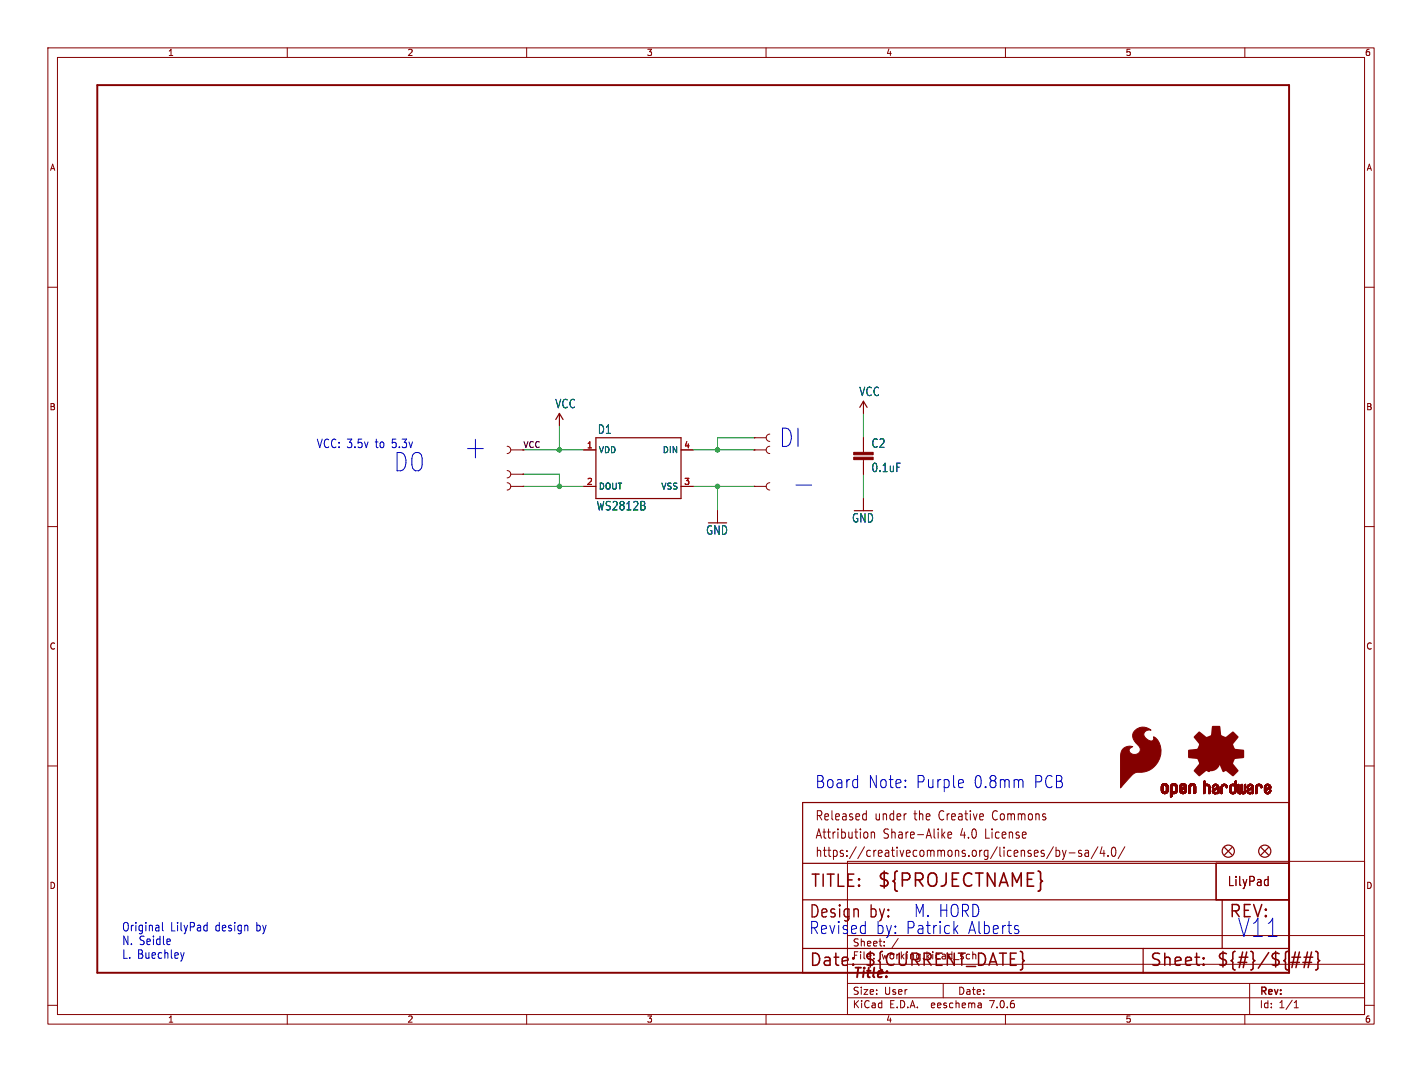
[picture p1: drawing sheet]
<svg xmlns="http://www.w3.org/2000/svg" width="297mm" height="224mm" viewBox="0 0 297 224" stroke-linecap="round" stroke-linejoin="round" font-family="sans-serif">
<defs><g id="words">
<text font-size="7.1" fill="#0000c2" x="96.5" y="96.3">+</text>
<g font-size="5.3" fill="#0000c2">
<text x="162.6" y="93.7">DI</text>
<text x="82.5" y="98.8">DO</text>
<text x="258.3" y="196.1">V11</text>
</g>
<text font-size="3.8" fill="#840000" x="183.1" y="185.7">${PROJECTNAME}</text>
<g font-size="3.5" fill="#0000c2">
<text x="170.2" y="164.9">Board</text>
<text x="181.2" y="164.9">Note:</text>
<text x="191.2" y="164.9">Purple</text>
<text x="203.3" y="164.9">0.8mm</text>
<text x="215.8" y="164.9">PCB</text>
<text x="190.8" y="191.8">M. HORD</text>
<text x="168.9" y="195.3">Revised</text>
<text x="181.6" y="192.1">by:</text>
<text x="182.8" y="195.3">by: Patrick</text>
<text x="202.1" y="195.3">Alberts</text>
<text x="256.5" y="192.1">REV:</text>
</g>
<g font-size="3.5" fill="#840000">
<text x="169.2" y="185.7">TITLE:</text>
<text x="168.9" y="192.1">Design</text>
<text x="168.9" y="202.2">Date:</text>
<text x="180.3" y="202.2">${CURRENT_DATE}</text>
<text x="240" y="202.2">Sheet:</text>
<text x="254" y="202.2">${#}/${##}</text>
</g>
<text font-size="2.8" fill="#840000" x="178" y="204.8">Title:</text>
<g font-size="2.7" fill="#840000">
<text x="170.2" y="171.7">Released</text>
<text x="182.7" y="171.7">under</text>
<text x="191.1" y="171.7">the</text>
<text x="196.5" y="171.7">Creative</text>
<text x="208" y="171.7">Commons</text>
<text x="170.2" y="175.5">Attribution</text>
<text x="170.2" y="179.3">https://creativecommons.org/licenses/by-sa/4.0/</text>
<text x="184.5" y="175.5">Share-Alike</text>
<text x="200.8" y="175.5">4.0</text>
<text x="206.2" y="175.5">License</text>
<text x="256.3" y="185.4">LilyPad</text>
</g>
<g font-size="2.5" fill="#006464">
<text x="179.4" y="82.9">VCC</text>
<text x="115.9" y="85.5">VCC</text>
<text x="124.8" y="90.8">D1</text>
<text x="181.9" y="93.7">C2</text>
<text x="181.9" y="98.8">0.1uF</text>
<text x="124.5" y="106.8">WS2812B</text>
<text x="147.4" y="111.9">GND</text>
<text x="177.9" y="109.4">GND</text>
</g>
<g font-size="2.5" fill="#0000c2">
<text x="66" y="93.7">VCC: 3.5v</text>
<text x="78.4" y="93.7">to</text>
<text x="82" y="93.7">5.3v</text>
<text x="25.4" y="194.7">Original</text>
<text x="25.4" y="197.5">N. Seidle</text>
<text x="35.6" y="194.7">LilyPad</text>
<text x="45" y="194.7">design</text>
<text x="53.6" y="194.7">by</text>
<text x="25.4" y="200.4">L. Buechley</text>
</g>
<g font-size="2.1" fill="#840000">
<text x="178" y="197.9">Sheet:</text>
<text x="178" y="200.6">File:</text>
<text x="184.1" y="200.6">working.kicad_sch</text>
<text x="178" y="208">Size:</text>
<text x="184.7" y="208">User</text>
<text x="200" y="208">Date:</text>
<text x="263" y="208.2">Rev:</text>
<text x="178" y="210.8">KiCad</text>
<text x="185.7" y="210.8">E.D.A.</text>
<text x="194.6" y="210.8">eeschema</text>
<text x="207" y="210.8">7.0.6</text>
<text x="263" y="210.8">Id:</text>
<text x="267.1" y="210.8">1/1</text>
</g>
<g font-size="1.8" fill="#840000">
<text x="35" y="11.9">1</text>
<text x="85" y="11.9">2</text>
<text x="135" y="11.9">3</text>
<text x="185" y="11.9">4</text>
<text x="235" y="11.9">5</text>
<text x="285" y="11.9">6</text>
<text x="10.3" y="35.9">A</text>
<text x="285.3" y="35.9">A</text>
<text x="10.3" y="85.9">B</text>
<text x="285.3" y="85.9">B</text>
<text x="10.3" y="135.9">C</text>
<text x="285.3" y="135.9">C</text>
<text x="10.3" y="185.9">D</text>
<text x="285.3" y="185.9">D</text>
<text x="35" y="213.8">1</text>
<text x="85" y="213.8">2</text>
<text x="135" y="213.8">3</text>
<text x="185" y="213.8">4</text>
<text x="235" y="213.8">5</text>
<text x="285" y="213.8">6</text>
</g>
<g font-size="1.8" fill="#a90000">
<text x="122.5" y="93.7">1</text>
<text x="142.8" y="93.7">4</text>
<text x="122.5" y="101.3">2</text>
<text x="142.8" y="101.3">3</text>
</g>
<g font-size="1.8" fill="#006464">
<text x="125" y="94.8">VDD</text>
<text x="138.3" y="94.8">DIN</text>
<text x="125" y="102.5">DOUT</text>
<text x="138" y="102.5">VSS</text>
</g>
<text font-size="1.7" fill="#840000" x="109.2" y="93.6">VCC</text>
</g></defs>
<g fill="none" stroke="#840000" stroke-width=".21">
<path d="M10 10h277v203.9h-277zM12 12h273v199.9h-273zM60 10v2M110 10v2M160 10v2M210 10v2M260 10v2M10 60h2M285 60h2M105.9 93.2a.76 .76 0 0 1 .8 .8 .76 .76 0 0 1-.8 .7M105.9 98.3a.76 .76 0 0 1 .8 .8 .76 .76 0 0 1-.8 .7M106.7 94h2.5"/>
<path d="M106.7 99.1h2.5M109.2 99.1h.1M116.8 86.4v2.5M121.9 94h2.6M142.2 94h2.6M157.5 94h.1M157.5 91.4h.1M157.5 94h2.5M157.5 91.4h2.5M160.8 93.2a.76 .76 0 0 0-.8 .8 .76 .76 0 0 0 .8 .7M160.8 90.7a.76 .76 0 0 0-.8 .7 .76 .76 0 0 0 .8 .8M180.3 83.8v2.6"/>
<path d="M180.3 91.4v3.1M180.3 96v3.1M10 110h2M105.9 100.8a.76 .76 0 0 1 .8 .8 .76 .76 0 0 1-.8 .8M106.7 101.6h2.5M109.2 101.6h.1M121.9 101.6h2.6M142.2 101.6h2.6M149.9 106.7v2.5M157.5 101.6h.1M157.5 101.6h2.5M160.8 100.8a.76 .76 0 0 0-.8 .8 .76 .76 0 0 0 .8 .8"/>
<path d="M180.3 104.1v2.6M285 110h2M10 160h2M285 160h2M177 179.9h108v32h-108zM180.5 170l.4 .1M180.9 169.3v2M180.9 171.2l-.4 .1M181.2 174v.9M182 173.8v1.3M182 174l.2-.2 .4 .1 .1 1.2M196.9 174.4l.5 .7"/>
<path d="M197.4 173.8l-.7 .7M198 174.4l.8-.1-.1-.4-.5-.1-.2 .3 .1 .9h.6M220 176.9l-1.4 2.5M220.6 177v1.9M220.6 177.7l.4-.1 .3 .4-.1 .8h-.6M221.9 177.6l.4 1.3M222.3 178.9l-.2 .5-.2 .1M222.7 177.6l-.4 1.3M223.3 178.2h1.2M225.9 177.7l-.4-.1-.2 .3v.3l.6 .1v.5h-.6M226.7 177.7h.6l.1 1.2M227.4 178.1l-.6 .1a.4 .4 0 0 0-.2 .3 .4 .4 0 0 0 .2 .4l.6-.1"/>
<path d="M229.3 176.9l-1.4 2.5M230.2 176.9l-.4 1.4h1M230.6 177.6v1.3M231.4 178.7v.2M232.4 177.1l.3-.1a1.34 1.34 0 0 1 0 1.9h-.2a1.44 1.44 0 0 1-.1-1.8zM234.9 176.9l-1.4 2.5M177 195.4h108M184.7 197.5v.1M187.6 196l-1.3 2M264.4 183.7l.5 .1M264.9 183.1v1.9M264.9 184.9l-.5 .1"/>
<path d="M10 210h2M60 211.9v2M110 211.9v2M160 211.9v2M177 208.4h108M177 205.4h108M177 201.4h108M197 205.4v3M204.9 209.6l.1 .9M205 210.4l-.2 .1M205 209.9h-.2M210 211.9v2"/>
<path d="M260 211.9v2M261 205.4v6.5M270.3 210.5h.9M270.3 209.4l.4-.4v1.5M285 210h2"/>
</g>
<g fill="none" stroke="#840000" stroke-width=".25">
<path d="M116.1 87.6l.7-1.2 .8 1.2M124.5 91.4h17.7v12.7h-17.7zM179.6 85.1l.7-1.3 .8 1.3M167.6 167.6h101.6v35.6h-101.6zM255.8 177l1.5 1.6M257.3 177l-1.5 1.6M263.4 177l1.5 1.6M264.9 177l-1.5 1.6M167.6 188h101.6M167.6 180.3h101.6M167.6 198.1h101.6M238.8 198.1v5.1"/>
<path d="M254 180.3v7.7M255.3 188v10.1"/>
<circle cx="256.5" cy="177.8" r="1.27"/>
<circle cx="264.2" cy="177.8" r="1.27"/>
</g>
<g fill="#840000" stroke="#840000" stroke-width=".21">
<path d="M242.5 165.1h.4z"/>
<path d="M242.5 165l.4 .1z"/>
<path d="M242.5 165h.4z"/>
<path d="M242.5 164.9l.4 .1z"/>
<path d="M242.5 164.9h.4z"/>
<path d="M242.5 164.8l.4 .1z"/>
<path d="M242.5 164.8h.4z"/>
<path d="M242.5 164.7l.4 .1z"/>
<path d="M242.5 164.7h.4z"/>
<path d="M242.5 164.6l.4 .1z"/>
<path d="M242.5 164.6h.4z"/>
<path d="M242.5 164.5l.4 .1z"/>
<path d="M242.5 164.5h.4z"/>
<path d="M242.5 164.4l.4 .1z"/>
<path d="M242.5 164.4h.4z"/>
<path d="M242.5 164.3l.4 .1z"/>
<path d="M242.6 165.2h.4z"/>
<path d="M242.6 165.1l.3 .1z"/>
<path d="M242.6 165.1h.3z"/>
<path d="M242.6 164.3h.3z"/>
<path d="M242.6 164.3h.4z"/>
<path d="M242.6 165.3h.4z"/>
<path d="M242.6 165.2l.4 .1z"/>
<path d="M242.6 164.2l.4 .1z"/>
<path d="M242.6 164.2h.4z"/>
<path d="M242.6 165.3h.5z"/>
<path d="M242.6 164.1l.4 .1z"/>
<path d="M242.6 164.1h.5z"/>
<path d="M242.6 165.4h.5z"/>
<path d="M242.6 165.3l.5 .1z"/>
<path d="M242.6 165.4h.6z"/>
<path d="M242.6 164.1h.6z"/>
<path d="M242.6 165.4h1.3z"/>
<path d="M242.6 164l1.3 .1z"/>
<path d="M242.6 164h1.3z"/>
<path d="M242.7 165.5h1.2z"/>
<path d="M242.7 165.4l1.2 .1z"/>
<path d="M242.7 164h1.2z"/>
<path d="M242.7 163.9l1.1 .1z"/>
<path d="M242.7 165.5h1.1z"/>
<path d="M242.7 163.9h1.1z"/>
<path d="M242.7 165.5l1.1 .1z"/>
<path d="M242.7 165.6h1.1z"/>
<path d="M242.8 165.6h1z"/>
<path d="M242.8 163.9h1z"/>
<path d="M242.8 163.8l1 .1z"/>
<path d="M242.8 163.8h1z"/>
<path d="M242.8 165.6h.9z"/>
<path d="M242.8 163.8h.9z"/>
<path d="M242.8 165.6l.9 .1z"/>
<path d="M242.8 165.7h.9z"/>
<path d="M242.9 163.8h.8z"/>
<path d="M242.9 165.7h.8z"/>
<path d="M242.9 165.7h.7z"/>
<path d="M242.9 163.7l.7 .1z"/>
<path d="M242.9 163.7h.7z"/>
<path d="M243 165.7h.6z"/>
<path d="M243 163.7h.6z"/>
<path d="M243 165.7l.5 .1z"/>
<path d="M243 163.7h.5z"/>
<path d="M243.1 165.8h.4z"/>
<path d="M243.1 163.7h.4z"/>
<path d="M243.1 165.8h.3z"/>
<path d="M243.1 163.7h.3z"/>
<path d="M243.2 165.8h.2z"/>
<path d="M243.2 163.7h.2z"/>
<path d="M243.3 164.1h.6z"/>
<path d="M243.4 165.4h.5z"/>
<path d="M243.4 164.1h.5z"/>
<path d="M243.4 165.3l.5 .1z"/>
<path d="M243.5 165.3h.5z"/>
<path d="M243.5 164.1h.4z"/>
<path d="M243.5 164.1h.5z"/>
<path d="M243.5 164.1l.5 .1z"/>
<path d="M243.5 164.2h.5z"/>
<path d="M243.6 165.2l.4 .1z"/>
<path d="M243.6 164.2h.4z"/>
<path d="M243.6 165.2h.4z"/>
<path d="M243.6 164.3h.4z"/>
<path d="M243.6 164.2l.4 .1z"/>
<path d="M243.6 165.1l.4 .1z"/>
<path d="M243.6 165.1h.4z"/>
<path d="M243.6 165l.4 .1z"/>
<path d="M243.6 165h.4z"/>
<path d="M243.6 164.9l.4 .1z"/>
<path d="M243.6 164.9h.4z"/>
<path d="M243.6 164.8l.4 .1z"/>
<path d="M243.6 164.8h.4z"/>
<path d="M243.6 164.7l.4 .1z"/>
<path d="M243.6 164.7h.4z"/>
<path d="M243.6 164.6l.4 .1z"/>
<path d="M243.6 164.6h.4z"/>
<path d="M243.6 164.5l.4 .1z"/>
<path d="M243.6 164.5h.4z"/>
<path d="M243.6 164.4l.4 .1z"/>
<path d="M243.6 164.4h.4z"/>
<path d="M243.6 164.3l.4 .1z"/>
<path d="M244.5 166.4h.2z"/>
<path d="M244.5 166.4h.3z"/>
<path d="M244.5 166.3l.3 .1z"/>
<path d="M244.5 166.3h.3z"/>
<path d="M244.5 166.2l.3 .1z"/>
<path d="M244.5 166.2h.3z"/>
<path d="M244.5 166.1l.3 .1z"/>
<path d="M244.5 166.1h.3z"/>
<path d="M244.5 166l.3 .1z"/>
<path d="M244.5 166h.3z"/>
<path d="M244.5 165.9l.3 .1z"/>
<path d="M244.5 165.9h.3z"/>
<path d="M244.5 165.8l.3 .1z"/>
<path d="M244.5 165.8h.3z"/>
<path d="M244.5 165.8h.4z"/>
<path d="M244.5 165.7l.4 .1z"/>
<path d="M244.5 165.7h1z"/>
<path d="M244.5 165.7h1.1z"/>
<path d="M244.5 165.6l1.1 .1z"/>
<path d="M244.5 165.6h1.2z"/>
<path d="M244.5 165.5l1.3 .1z"/>
<path d="M244.5 165.5h1.3z"/>
<path d="M244.5 165.4l1.3 .1z"/>
<path d="M244.5 165.4h1.3z"/>
<path d="M244.5 165.4h.6z"/>
<path d="M244.5 165.4h.5z"/>
<path d="M244.5 165.3l.5 .1z"/>
<path d="M244.5 165.3h.5z"/>
<path d="M244.5 165.3h.4z"/>
<path d="M244.5 165.2l.4 .1z"/>
<path d="M244.5 165.2h.4z"/>
<path d="M244.5 165.2h.3z"/>
<path d="M244.5 165.1l.3 .1z"/>
<path d="M244.5 165.1h.3z"/>
<path d="M244.5 165l.3 .1z"/>
<path d="M244.5 165h.3z"/>
<path d="M244.5 164.9l.3 .1z"/>
<path d="M244.5 164.9h.3z"/>
<path d="M244.5 164.8l.3 .1z"/>
<path d="M244.5 164.8h.3z"/>
<path d="M244.5 164.7l.3 .1z"/>
<path d="M244.5 164.7h.3z"/>
<path d="M244.5 164.6l.3 .1z"/>
<path d="M244.5 164.6h.3z"/>
<path d="M244.5 164.5l.3 .1z"/>
<path d="M244.5 164.5h.3z"/>
<path d="M244.5 164.4l.3 .1z"/>
<path d="M244.5 164.4h.3z"/>
<path d="M244.5 164.3l.3 .1z"/>
<path d="M244.5 164.3h.3z"/>
<path d="M244.5 164.3h.4z"/>
<path d="M244.5 164.2l.4 .1z"/>
<path d="M244.5 166.5h.1z"/>
<path d="M244.5 166.4l.1 .1z"/>
<path d="M244.5 164.2h.4z"/>
<path d="M244.5 164.1l.5 .1z"/>
<path d="M244.5 164.1h.5z"/>
<path d="M244.5 164.1h.6z"/>
<path d="M244.5 164l1.3 .1z"/>
<path d="M244.5 164h1.3z"/>
<path d="M244.6 164h1.2z"/>
<path d="M244.6 163.9l1.2 .1z"/>
<path d="M244.6 163.9h1.2z"/>
<path d="M244.6 163.9h1.1z"/>
<path d="M244.7 163.9h1z"/>
<path d="M244.7 163.8l1 .1z"/>
<path d="M244.7 163.8h1z"/>
<path d="M244.7 163.8h.9z"/>
<path d="M244.8 163.8h.8z"/>
<path d="M244.8 163.7l.7 .1z"/>
<path d="M244.8 163.7h.7z"/>
<path d="M244.9 163.7h.6z"/>
<path d="M244.9 165.7l.5 .1z"/>
<path d="M244.9 163.7h.5z"/>
<path d="M245 165.8h.4z"/>
<path d="M245 163.7h.4z"/>
<path d="M245 163.7h.3z"/>
<path d="M245.1 165.8h.2z"/>
<path d="M245.1 163.7h.2z"/>
<path d="M245.2 164.1h.6z"/>
<path d="M245.3 165.4h.5z"/>
<path d="M245.3 165.4h.6z"/>
<path d="M245.3 164.1h.6z"/>
<path d="M245.4 165.3l.5 .1z"/>
<path d="M245.4 164.1h.5z"/>
<path d="M245.4 165.3h.5z"/>
<path d="M245.4 164.1l.5 .1z"/>
<path d="M245.4 164.2h.5z"/>
<path d="M245.5 165.3h.4z"/>
<path d="M245.5 165.2l.4 .1z"/>
<path d="M245.5 164.2h.4z"/>
<path d="M245.5 165.2h.4z"/>
<path d="M245.5 164.3h.4z"/>
<path d="M245.5 164.2l.4 .1z"/>
<path d="M245.5 165.1l.4 .1z"/>
<path d="M245.5 165.1h.4z"/>
<path d="M245.5 164.4h.4z"/>
<path d="M245.5 164.3l.4 .1z"/>
<path d="M245.5 165l.4 .1z"/>
<path d="M245.5 165h.4z"/>
<path d="M245.5 164.9l.4 .1z"/>
<path d="M245.5 164.9h.4z"/>
<path d="M245.5 164.8l.4 .1z"/>
<path d="M245.5 164.8h.4z"/>
<path d="M245.5 164.7l.4 .1z"/>
<path d="M245.5 164.7h.4z"/>
<path d="M245.5 164.6l.4 .1z"/>
<path d="M245.5 164.6h.4z"/>
<path d="M245.5 164.5l.4 .1z"/>
<path d="M245.5 164.5h.4z"/>
<path d="M245.5 164.4l.4 .1z"/>
<path d="M246.4 165.2h.4z"/>
<path d="M246.4 165.1l.4 .1z"/>
<path d="M246.4 165.1h.4z"/>
<path d="M246.4 165l.4 .1z"/>
<path d="M246.4 165h.5z"/>
<path d="M246.4 165h.6z"/>
<path d="M246.4 164.9l.7 .1z"/>
<path d="M246.4 164.9h.7z"/>
<path d="M246.4 164.9h.8z"/>
<path d="M246.4 164.9h.9z"/>
<path d="M246.4 164.8l.9 .1z"/>
<path d="M246.4 164.8h.9z"/>
<path d="M246.4 164.8h1z"/>
<path d="M246.4 164.8h1.1z"/>
<path d="M246.4 164.7l1.1 .1z"/>
<path d="M246.4 164.7h1.1z"/>
<path d="M246.4 164.7h1.2z"/>
<path d="M246.4 164.7h1.3z"/>
<path d="M246.4 164.6l1.3 .1z"/>
<path d="M246.4 164.6h1.3z"/>
<path d="M246.4 164.6h1.4z"/>
<path d="M246.4 164.6h.4z"/>
<path d="M246.4 164.6h.3z"/>
<path d="M246.4 164.5l.3 .1z"/>
<path d="M246.4 164.5h.3z"/>
<path d="M246.4 164.4l.3 .1z"/>
<path d="M246.4 164.4h.3z"/>
<path d="M246.4 164.4h.4z"/>
<path d="M246.4 164.3l.4 .1z"/>
<path d="M246.4 164.3h.4z"/>
<path d="M246.4 164.2l.4 .1z"/>
<path d="M246.4 165.3h.5z"/>
<path d="M246.4 165.3h.4z"/>
<path d="M246.4 165.2l.4 .1z"/>
<path d="M246.4 164.2h.4z"/>
<path d="M246.4 164.2h.5z"/>
<path d="M246.4 164.1l.5 .1z"/>
<path d="M246.4 164.1h.5z"/>
<path d="M246.4 165.3l.5 .1z"/>
<path d="M246.4 165.4h.6z"/>
<path d="M246.4 164.1h.6z"/>
<path d="M246.4 165.4h1.3z"/>
<path d="M246.5 165.4h1.2z"/>
<path d="M246.5 164l1.2 .1z"/>
<path d="M246.5 164h1.2z"/>
<path d="M246.5 165.5h1.2z"/>
<path d="M246.5 165.4l1.2 .1z"/>
<path d="M246.5 165.5h1.1z"/>
<path d="M246.5 163.9l1.2 .1z"/>
<path d="M246.5 165.5l1.1 .1z"/>
<path d="M246.5 163.9h1.2z"/>
<path d="M246.6 165.6h1z"/>
<path d="M246.6 163.9h1z"/>
<path d="M246.6 163.8l1 .1z"/>
<path d="M246.6 163.8h1z"/>
<path d="M246.6 165.6l.9 .1z"/>
<path d="M246.7 163.8h.9z"/>
<path d="M246.7 165.7h.8z"/>
<path d="M246.7 163.8h.8z"/>
<path d="M246.7 163.7l.8 .1z"/>
<path d="M246.7 163.7h.7z"/>
<path d="M246.8 165.7h.6z"/>
<path d="M246.8 163.7h.6z"/>
<path d="M246.8 165.7l.6 .1z"/>
<path d="M246.8 164.6h1z"/>
<path d="M246.9 164.6h.9z"/>
<path d="M246.9 163.7h.4z"/>
<path d="M246.9 165.8h.4z"/>
<path d="M246.9 165.8h.3z"/>
<path d="M247 165.8h.2z"/>
<path d="M247 164.6h.8z"/>
<path d="M247 163.7h.2z"/>
<path d="M247 164.5l.8 .1z"/>
<path d="M247 164.5h.8z"/>
<path d="M247.1 164.5h.7z"/>
<path d="M247.2 164.5h.6z"/>
<path d="M247.2 164.1h.5z"/>
<path d="M247.2 165.4h.5z"/>
<path d="M247.2 164.1h.6z"/>
<path d="M247.2 164.4l.6 .1z"/>
<path d="M247.2 164.4h.6z"/>
<path d="M247.3 165.3l.5 .1z"/>
<path d="M247.3 164.4h.5z"/>
<path d="M247.3 164.1h.5z"/>
<path d="M247.3 165.3h.5z"/>
<path d="M247.3 164.1l.5 .1z"/>
<path d="M247.3 164.2h.5z"/>
<path d="M247.4 165.3h.4z"/>
<path d="M247.4 164.2h.4z"/>
<path d="M247.4 164.4h.4z"/>
<path d="M247.4 165.2l.4 .1z"/>
<path d="M247.4 165.2h.4z"/>
<path d="M247.4 164.3l.4 .1z"/>
<path d="M247.4 164.3h.4z"/>
<path d="M247.4 164.2l.4 .1z"/>
<path d="M247.4 165.1l.4 .1z"/>
<path d="M247.4 165.1h.4z"/>
<path d="M247.5 165.1h.3z"/>
<path d="M247.5 165l.3 .1z"/>
<path d="M247.5 165h.3z"/>
<path d="M247.6 164.9l.2 .1z"/>
<path d="M247.6 164.9h.2z"/>
<path d="M248.3 165.7h.2z"/>
<path d="M248.3 165.7h.3z"/>
<path d="M248.3 165.6l.3 .1z"/>
<path d="M248.3 165.6h.3z"/>
<path d="M248.3 165.6h.4z"/>
<path d="M248.3 165.5l.4 .1z"/>
<path d="M248.3 165.5h.4z"/>
<path d="M248.3 165.4l.4 .1z"/>
<path d="M248.3 165.4h.4z"/>
<path d="M248.3 165.3l.4 .1z"/>
<path d="M248.3 165.3h.4z"/>
<path d="M248.3 165.2l.4 .1z"/>
<path d="M248.3 165.2h.4z"/>
<path d="M248.3 165.1l.4 .1z"/>
<path d="M248.3 165.1h.4z"/>
<path d="M248.3 165l.4 .1z"/>
<path d="M248.3 165h.4z"/>
<path d="M248.3 164.9l.4 .1z"/>
<path d="M248.3 164.9h.4z"/>
<path d="M248.3 164.8l.4 .1z"/>
<path d="M248.3 164.8h.4z"/>
<path d="M248.3 164.7l.4 .1z"/>
<path d="M248.3 164.7h.4z"/>
<path d="M248.3 164.6l.4 .1z"/>
<path d="M248.3 164.6h.4z"/>
<path d="M248.3 164.5l.4 .1z"/>
<path d="M248.3 164.5h.4z"/>
<path d="M248.3 164.4l.4 .1z"/>
<path d="M248.3 164.4h.4z"/>
<path d="M248.3 164.3l.4 .1z"/>
<path d="M248.3 164.3h.4z"/>
<path d="M248.3 164.2l.4 .1z"/>
<path d="M248.3 165.7l.1 .1z"/>
<path d="M248.3 164.2h.4z"/>
<path d="M248.3 164.2h.5z"/>
<path d="M248.3 164.1l.5 .1z"/>
<path d="M248.3 164.1h.5z"/>
<path d="M248.3 164.1h.6z"/>
<path d="M248.4 164.1h.6z"/>
<path d="M248.4 164l1.3 .1z"/>
<path d="M248.4 164h1.3z"/>
<path d="M248.4 164h1.2z"/>
<path d="M248.4 163.9l1.2 .1z"/>
<path d="M248.4 163.9h1.2z"/>
<path d="M248.5 163.9h1.1z"/>
<path d="M248.5 163.9h1z"/>
<path d="M248.5 163.8l1 .1z"/>
<path d="M248.5 163.8h1z"/>
<path d="M248.6 163.8h.8z"/>
<path d="M248.6 163.7l.8 .1z"/>
<path d="M248.7 163.7h.6z"/>
<path d="M248.8 163.7h.4z"/>
<path d="M248.9 163.7h.3z"/>
<path d="M248.9 163.7h.2z"/>
<path d="M249.1 164.1h.6z"/>
<path d="M249.2 164.1h.5z"/>
<path d="M249.2 164.1l.5 .1z"/>
<path d="M249.3 164.2h.4z"/>
<path d="M249.3 164.2l.4 .1z"/>
<path d="M249.3 164.3h.4z"/>
<path d="M249.3 165.7h.3z"/>
<path d="M249.3 165.7h.4z"/>
<path d="M249.3 165.6l.4 .1z"/>
<path d="M249.3 165.6h.4z"/>
<path d="M249.3 165.6h.5z"/>
<path d="M249.3 165.5l.5 .1z"/>
<path d="M249.3 165.5h.5z"/>
<path d="M249.3 165.4l.5 .1z"/>
<path d="M249.3 165.4h.5z"/>
<path d="M249.3 165.3l.5 .1z"/>
<path d="M249.3 165.3h.5z"/>
<path d="M249.3 165.2l.5 .1z"/>
<path d="M249.3 165.2h.5z"/>
<path d="M249.3 165.1l.5 .1z"/>
<path d="M249.3 165.1h.5z"/>
<path d="M249.3 165l.5 .1z"/>
<path d="M249.3 165h.5z"/>
<path d="M249.3 164.9l.5 .1z"/>
<path d="M249.3 164.9h.5z"/>
<path d="M249.3 164.8l.5 .1z"/>
<path d="M249.3 164.8h.5z"/>
<path d="M249.3 164.7l.5 .1z"/>
<path d="M249.3 164.7h.5z"/>
<path d="M249.3 164.6l.5 .1z"/>
<path d="M249.3 164.6h.5z"/>
<path d="M249.3 164.5l.5 .1z"/>
<path d="M249.3 164.5h.5z"/>
<path d="M249.3 164.4l.5 .1z"/>
<path d="M249.3 164.4h.5z"/>
<path d="M249.3 164.3l.5 .1z"/>
<path d="M249.3 164.3h.5z"/>
<path d="M249.4 165.7h.2z"/>
<path d="M249.4 165.7l.1 .1z"/>
<path d="M251.4 165.8h.1z"/>
<path d="M251.4 165.7l.2 .1z"/>
<path d="M251.4 163.3h.3z"/>
<path d="M251.4 165.7h.2z"/>
<path d="M251.4 165.7h.3z"/>
<path d="M251.4 165.6l.3 .1z"/>
<path d="M251.4 165.6h.3z"/>
<path d="M251.4 165.5l.3 .1z"/>
<path d="M251.4 165.5h.3z"/>
<path d="M251.4 165.4l.3 .1z"/>
<path d="M251.4 165.4h.3z"/>
<path d="M251.4 165.3l.3 .1z"/>
<path d="M251.4 165.3h.3z"/>
<path d="M251.4 165.2l.3 .1z"/>
<path d="M251.4 165.2h.3z"/>
<path d="M251.4 165.1l.3 .1z"/>
<path d="M251.4 165.1h.3z"/>
<path d="M251.4 165l.3 .1z"/>
<path d="M251.4 165h.3z"/>
<path d="M251.4 164.9l.3 .1z"/>
<path d="M251.4 164.9h.3z"/>
<path d="M251.4 164.8l.3 .1z"/>
<path d="M251.4 164.8h.3z"/>
<path d="M251.4 164.7l.3 .1z"/>
<path d="M251.4 164.7h.3z"/>
<path d="M251.4 164.6l.3 .1z"/>
<path d="M251.4 164.6h.3z"/>
<path d="M251.4 164.5l.3 .1z"/>
<path d="M251.4 164.5h.3z"/>
<path d="M251.4 164.4l.3 .1z"/>
<path d="M251.4 164.4h.3z"/>
<path d="M251.4 164.3l.3 .1z"/>
<path d="M251.4 164.3h.3z"/>
<path d="M251.4 164.3h.4z"/>
<path d="M251.4 164.2l.4 .1z"/>
<path d="M251.4 164.2h.4z"/>
<path d="M251.4 164.2h.5z"/>
<path d="M251.4 164.1l.5 .1z"/>
<path d="M251.4 164.1h.5z"/>
<path d="M251.4 164.1h.6z"/>
<path d="M251.4 164.1h1.2z"/>
<path d="M251.4 164l1.2 .1z"/>
<path d="M251.4 164h1.2z"/>
<path d="M251.4 164h1.1z"/>
<path d="M251.4 163.9l1.1 .1z"/>
<path d="M251.4 163.9h1.1z"/>
<path d="M251.4 163.9h1z"/>
<path d="M251.4 163.9h.3z"/>
<path d="M251.4 163.8l.3 .1z"/>
<path d="M251.4 163.8h.3z"/>
<path d="M251.4 163.7l.3 .1z"/>
<path d="M251.4 163.7h.3z"/>
<path d="M251.4 163.6l.3 .1z"/>
<path d="M251.4 163.6h.3z"/>
<path d="M251.4 163.5l.3 .1z"/>
<path d="M251.4 163.5h.3z"/>
<path d="M251.4 163.4l.3 .1z"/>
<path d="M251.4 163.4h.3z"/>
<path d="M251.4 163.3l.3 .1z"/>
<path d="M251.4 163.2l.3 .1z"/>
<path d="M251.4 163.2h.3z"/>
<path d="M251.5 163.2h.2z"/>
<path d="M251.5 163.1l.2 .1z"/>
<path d="M251.8 163.9h.6z"/>
<path d="M251.8 163.8l.6 .1z"/>
<path d="M251.8 163.8h.5z"/>
<path d="M251.9 163.8h.4z"/>
<path d="M252.1 164.1h.5z"/>
<path d="M252.2 164.1h.4z"/>
<path d="M252.3 164.1h.4z"/>
<path d="M252.3 164.1l.4 .1z"/>
<path d="M252.3 164.2h.4z"/>
<path d="M252.4 164.2h.3z"/>
<path d="M252.4 164.3h.3z"/>
<path d="M252.4 164.2l.3 .1z"/>
<path d="M252.5 164.4h.2z"/>
<path d="M252.5 164.3l.2 .1z"/>
<path d="M252.5 164.5h.2z"/>
<path d="M252.5 164.4l.2 .1z"/>
<path d="M252.5 165.8h.1z"/>
<path d="M252.5 165.7l.2 .1z"/>
<path d="M252.5 165.7h.2z"/>
<path d="M252.5 165.6l.2 .1z"/>
<path d="M252.5 165.6h.2z"/>
<path d="M252.5 165.5l.2 .1z"/>
<path d="M252.5 165.5h.2z"/>
<path d="M252.5 165.4l.2 .1z"/>
<path d="M252.5 165.4h.2z"/>
<path d="M252.5 165.3l.2 .1z"/>
<path d="M252.5 165.3h.2z"/>
<path d="M252.5 165.2l.2 .1z"/>
<path d="M252.5 165.2h.2z"/>
<path d="M252.5 165.1l.2 .1z"/>
<path d="M252.5 165.1h.2z"/>
<path d="M252.5 165l.2 .1z"/>
<path d="M252.5 165h.2z"/>
<path d="M252.5 164.9l.2 .1z"/>
<path d="M252.5 164.9h.2z"/>
<path d="M252.5 164.8l.2 .1z"/>
<path d="M252.5 164.8h.2z"/>
<path d="M252.5 164.7l.2 .1z"/>
<path d="M252.5 164.7h.2z"/>
<path d="M252.5 164.6l.2 .1z"/>
<path d="M252.5 164.6h.2z"/>
<path d="M252.5 164.5l.2 .1z"/>
<path d="M253.2 165.4h.3z"/>
<path d="M253.2 165.3l.3 .1z"/>
<path d="M253.2 165.3h.3z"/>
<path d="M253.2 165.2l.3 .1z"/>
<path d="M253.2 165.2h.3z"/>
<path d="M253.2 164.6h.2z"/>
<path d="M253.2 164.5l.2 .1z"/>
<path d="M253.2 164.5h.2z"/>
<path d="M253.2 164.5h.3z"/>
<path d="M253.2 164.4l.3 .1z"/>
<path d="M253.2 164.4h.3z"/>
<path d="M253.2 165.4h.4z"/>
<path d="M253.2 165.1l.4 .1z"/>
<path d="M253.2 165.1h.4z"/>
<path d="M253.2 164.6h.1z"/>
<path d="M253.2 165.5h.4z"/>
<path d="M253.2 165.4l.4 .1z"/>
<path d="M253.2 164.3l.3 .1z"/>
<path d="M253.2 164.3h.3z"/>
<path d="M253.2 165.5h.5z"/>
<path d="M253.2 165.1h.5z"/>
<path d="M253.2 165l.5 .1z"/>
<path d="M253.2 165h.6z"/>
<path d="M253.2 164.3h.4z"/>
<path d="M253.2 164.2l.4 .1z"/>
<path d="M253.2 164.2h.4z"/>
<path d="M253.3 165.5l.8 .1z"/>
<path d="M253.3 165.5h.4z"/>
<path d="M253.3 165h.5z"/>
<path d="M253.3 164.2h.3z"/>
<path d="M253.3 165.6h.8z"/>
<path d="M253.3 164.2h.4z"/>
<path d="M253.3 165h.6z"/>
<path d="M253.3 164.1l.4 .1z"/>
<path d="M253.3 164.9l.7 .1z"/>
<path d="M253.3 164.1h.4z"/>
<path d="M253.3 164.1h.5z"/>
<path d="M253.3 164.9h.7z"/>
<path d="M253.3 164.1h.6z"/>
<path d="M253.3 165.6l.8 .1z"/>
<path d="M253.3 164.1h1.1z"/>
<path d="M253.4 165.7h.7z"/>
<path d="M253.4 164.9h.6z"/>
<path d="M253.4 164.1h1z"/>
<path d="M253.4 164.9h.7z"/>
<path d="M253.4 164l1 .1z"/>
<path d="M253.4 164h1z"/>
<path d="M253.4 164.9h.8z"/>
<path d="M253.4 164h.9z"/>
<path d="M253.4 164.8l.8 .1z"/>
<path d="M253.5 164h.8z"/>
<path d="M253.5 165.7h.6z"/>
<path d="M253.5 163.9l.8 .1z"/>
<path d="M253.5 164.8h1.1z"/>
<path d="M253.5 163.9h.8z"/>
<path d="M253.5 165.7l.6 .1z"/>
<path d="M253.5 165.8h.6z"/>
<path d="M253.5 163.9h.7z"/>
<path d="M253.6 164.8h1z"/>
<path d="M253.6 165.8h.5z"/>
<path d="M253.6 163.9h.6z"/>
<path d="M253.6 165.8h.4z"/>
<path d="M253.6 163.8l.6 .1z"/>
<path d="M253.6 163.8h.5z"/>
<path d="M253.7 164.8h.9z"/>
<path d="M253.7 163.8h.4z"/>
<path d="M253.7 164.7l.9 .1z"/>
<path d="M253.7 164.7h.9z"/>
<path d="M253.8 164.7h.8z"/>
<path d="M253.8 165.5h.2z"/>
<path d="M253.8 163.8h.2z"/>
<path d="M253.9 165.5h.1z"/>
<path d="M253.9 164.7h.7z"/>
<path d="M253.9 164.6l.7 .1z"/>
<path d="M253.9 164.1h.6z"/>
<path d="M253.9 164.6h.7z"/>
<path d="M254 164.1h.5z"/>
<path d="M254 164.6h.6z"/>
<path d="M254.1 164.1h.4z"/>
<path d="M254.1 164.6h.5z"/>
<path d="M254.1 164.1l.4 .1z"/>
<path d="M254.1 164.2h.4z"/>
<path d="M254.2 164.2h.3z"/>
<path d="M254.2 164.5l.4 .1z"/>
<path d="M254.2 164.5h.4z"/>
<path d="M254.2 164.2l.3 .1z"/>
<path d="M254.2 164.3h.3z"/>
<path d="M254.2 164.8l.4 .1z"/>
<path d="M254.2 164.3h.4z"/>
<path d="M254.2 164.9h.4z"/>
<path d="M254.3 164.9h.3z"/>
<path d="M254.3 164.5h.3z"/>
<path d="M254.3 164.4h.3z"/>
<path d="M254.3 164.3l.3 .1z"/>
<path d="M254.3 165.8h.1z"/>
<path d="M254.3 165.7l.2 .1z"/>
<path d="M254.3 165.7h.2z"/>
<path d="M254.3 165.7h.3z"/>
<path d="M254.3 165.6l.3 .1z"/>
<path d="M254.3 165.6h.3z"/>
<path d="M254.3 165.5l.3 .1z"/>
<path d="M254.3 165.5h.3z"/>
<path d="M254.3 165.4l.3 .1z"/>
<path d="M254.3 165.4h.3z"/>
<path d="M254.3 165.3l.3 .1z"/>
<path d="M254.3 165.3h.3z"/>
<path d="M254.3 165.2l.3 .1z"/>
<path d="M254.3 165.2h.3z"/>
<path d="M254.3 165.1l.3 .1z"/>
<path d="M254.3 165.1h.3z"/>
<path d="M254.3 165l.3 .1z"/>
<path d="M254.3 165h.3z"/>
<path d="M254.3 164.9l.3 .1z"/>
<path d="M254.3 164.4l.3 .1z"/>
<path d="M255 165.8h.2z"/>
<path d="M255 165.7l.2 .1z"/>
<path d="M255 165.7h.2z"/>
<path d="M255 165.7h.3z"/>
<path d="M255 165.6l.3 .1z"/>
<path d="M255 165.6h.3z"/>
<path d="M255 165.5l.3 .1z"/>
<path d="M255 165.5h.3z"/>
<path d="M255 165.4l.3 .1z"/>
<path d="M255 165.4h.3z"/>
<path d="M255 165.3l.3 .1z"/>
<path d="M255 165.3h.3z"/>
<path d="M255 165.2l.3 .1z"/>
<path d="M255 165.2h.3z"/>
<path d="M255 165.1l.3 .1z"/>
<path d="M255 165.1h.3z"/>
<path d="M255 165l.3 .1z"/>
<path d="M255 165h.3z"/>
<path d="M255 164.9l.3 .1z"/>
<path d="M255 164.9h.3z"/>
<path d="M255 164.8l.3 .1z"/>
<path d="M255 164.8h.3z"/>
<path d="M255 164.7l.3 .1z"/>
<path d="M255 164.7h.3z"/>
<path d="M255 164.6l.3 .1z"/>
<path d="M255 164.6h.3z"/>
<path d="M255 164.5l.3 .1z"/>
<path d="M255 164.5h.3z"/>
<path d="M255 164.4l.3 .1z"/>
<path d="M255 164.4h.3z"/>
<path d="M255 164.3l.3 .1z"/>
<path d="M255 164.3h.3z"/>
<path d="M255 164.3h.4z"/>
<path d="M255.1 164.2l.3 .1z"/>
<path d="M255.1 164.2h.3z"/>
<path d="M255.1 164.2h.4z"/>
<path d="M255.1 164.1l.4 .1z"/>
<path d="M255.1 164.1h.4z"/>
<path d="M255.1 164.1h.5z"/>
<path d="M255.1 164.1h.6z"/>
<path d="M255.2 164.1h1.1z"/>
<path d="M255.2 164.1h1z"/>
<path d="M255.2 164l1 .1z"/>
<path d="M255.2 164h1z"/>
<path d="M255.3 164h.8z"/>
<path d="M255.3 163.9l.8 .1z"/>
<path d="M255.3 163.9h.8z"/>
<path d="M255.4 163.9h.7z"/>
<path d="M255.4 163.9h.6z"/>
<path d="M255.4 163.8l.6 .1z"/>
<path d="M255.4 163.8h.6z"/>
<path d="M255.5 163.8h.4z"/>
<path d="M255.6 163.8h.1z"/>
<path d="M255.7 164.1h.6z"/>
<path d="M255.8 164.1h.5z"/>
<path d="M255.9 164.1h.4z"/>
<path d="M255.9 164.1l.4 .1z"/>
<path d="M255.9 164.2h.4z"/>
<path d="M256 164.2h.3z"/>
<path d="M256 164.2l.4 .1z"/>
<path d="M256 164.3h.4z"/>
<path d="M256.1 164.3h.3z"/>
<path d="M256.1 164.3l.3 .1z"/>
<path d="M256.1 164.4h.3z"/>
<path d="M256.1 164.5h.2z"/>
<path d="M256.1 164.5h.3z"/>
<path d="M256.1 164.4l.3 .1z"/>
<path d="M256.1 164.5l.1 .1z"/>
<path d="M256.8 165.1h.3z"/>
<path d="M256.8 165l.3 .1z"/>
<path d="M256.8 165h.3z"/>
<path d="M256.8 164.9l.3 .1z"/>
<path d="M256.8 164.9h.3z"/>
<path d="M256.8 164.8l.3 .1z"/>
<path d="M256.8 164.8h.3z"/>
<path d="M256.8 164.7l.3 .1z"/>
<path d="M256.8 164.7h.3z"/>
<path d="M256.8 164.6l.3 .1z"/>
<path d="M256.8 164.6h.3z"/>
<path d="M256.8 164.5l.3 .1z"/>
<path d="M256.8 164.5h.3z"/>
<path d="M256.8 165.2h.3z"/>
<path d="M256.8 165.1l.3 .1z"/>
<path d="M256.8 164.4l.3 .1z"/>
<path d="M256.8 164.4h.3z"/>
<path d="M256.8 165.2l.3 .1z"/>
<path d="M256.9 165.3h.2z"/>
<path d="M256.9 164.4h.2z"/>
<path d="M256.9 164.3l.2 .1z"/>
<path d="M256.9 164.3h.2z"/>
<path d="M256.9 165.4h.3z"/>
<path d="M256.9 165.3l.3 .1z"/>
<path d="M256.9 165.3h.3z"/>
<path d="M256.9 164.3h.3z"/>
<path d="M256.9 164.2l.3 .1z"/>
<path d="M256.9 164.2h.3z"/>
<path d="M256.9 165.4l.4 .1z"/>
<path d="M256.9 165.4h.4z"/>
<path d="M256.9 164.2h.4z"/>
<path d="M256.9 165.5h.4z"/>
<path d="M256.9 164.1l.4 .1z"/>
<path d="M256.9 165.5h.5z"/>
<path d="M256.9 164.1h.4z"/>
<path d="M256.9 164.1h.5z"/>
<path d="M257 165.5l1.1 .1z"/>
<path d="M257 165.5h.5z"/>
<path d="M257 164.1h.4z"/>
<path d="M257 165.6h1.1z"/>
<path d="M257 164.1h.5z"/>
<path d="M257 164.1h1.2z"/>
<path d="M257 165.6h1z"/>
<path d="M257 164l1.2 .1z"/>
<path d="M257 164h1.2z"/>
<path d="M257 165.6l1 .1z"/>
<path d="M257.1 165.7h.9z"/>
<path d="M257.1 164h1.1z"/>
<path d="M257.1 165.7h.8z"/>
<path d="M257.1 163.9l1.1 .1z"/>
<path d="M257.1 163.9h1.1z"/>
<path d="M257.2 165.7h.7z"/>
<path d="M257.2 163.9h1z"/>
<path d="M257.2 165.7l.7 .1z"/>
<path d="M257.2 163.9h.6z"/>
<path d="M257.2 165.8h.6z"/>
<path d="M257.2 163.8l.6 .1z"/>
<path d="M257.3 165.8h.5z"/>
<path d="M257.3 163.8h.5z"/>
<path d="M257.3 165.8h.4z"/>
<path d="M257.3 163.8h.4z"/>
<path d="M257.4 163.8h.2z"/>
<path d="M257.5 164.1h.7z"/>
<path d="M257.6 165.5h.5z"/>
<path d="M257.6 164.1h.6z"/>
<path d="M257.7 164.1h.5z"/>
<path d="M257.7 165.5h.4z"/>
<path d="M257.7 164.1l.5 .1z"/>
<path d="M257.7 165.4l.4 .1z"/>
<path d="M257.7 164.2h.5z"/>
<path d="M257.8 164.2h.4z"/>
<path d="M257.8 165.4h.3z"/>
<path d="M257.8 164.2l.4 .1z"/>
<path d="M257.8 165.4h.4z"/>
<path d="M257.8 164.3h.4z"/>
<path d="M257.8 165.3l.4 .1z"/>
<path d="M257.9 165.3h.3z"/>
<path d="M257.9 164.3h.3z"/>
<path d="M257.9 163.9h.3z"/>
<path d="M257.9 163.8l.3 .1z"/>
<path d="M257.9 165.2l.3 .1z"/>
<path d="M257.9 165.2h.3z"/>
<path d="M257.9 165.1h.3z"/>
<path d="M257.9 165l.3 .1z"/>
<path d="M257.9 165h.3z"/>
<path d="M257.9 164.9l.3 .1z"/>
<path d="M257.9 164.9h.3z"/>
<path d="M257.9 164.8h.3z"/>
<path d="M257.9 164.7l.3 .1z"/>
<path d="M257.9 164.7h.3z"/>
<path d="M257.9 164.6h.3z"/>
<path d="M257.9 164.5h.3z"/>
<path d="M257.9 164.4l.3 .1z"/>
<path d="M257.9 164.4h.3z"/>
<path d="M257.9 164.3l.3 .1z"/>
<path d="M257.9 163.8h.3z"/>
<path d="M257.9 163.7l.3 .1z"/>
<path d="M257.9 163.7h.3z"/>
<path d="M257.9 163.6l.3 .1z"/>
<path d="M257.9 163.6h.3z"/>
<path d="M257.9 163.5h.3z"/>
<path d="M257.9 163.4h.3z"/>
<path d="M257.9 163.3h.3z"/>
<path d="M257.9 165.1l.3 .1z"/>
<path d="M257.9 164.8l.3 .1z"/>
<path d="M257.9 164.6l.3 .1z"/>
<path d="M257.9 164.5l.3 .1z"/>
<path d="M257.9 163.5l.3 .1z"/>
<path d="M257.9 163.4l.3 .1z"/>
<path d="M257.9 163.3l.3 .1z"/>
<path d="M257.9 163.2l.3 .1z"/>
<path d="M257.9 163.2h.3z"/>
<path d="M258 163.2h.2z"/>
<path d="M258.1 163.1l.1 .1z"/>
<path d="M258.5 165.3h.3z"/>
<path d="M258.5 165.2l.3 .1z"/>
<path d="M258.5 165.2h.3z"/>
<path d="M258.5 165.1l.3 .1z"/>
<path d="M258.5 165.1h.3z"/>
<path d="M258.5 165l.3 .1z"/>
<path d="M258.5 165h.3z"/>
<path d="M258.5 164.9l.3 .1z"/>
<path d="M258.5 164.9h.3z"/>
<path d="M258.5 164.8l.3 .1z"/>
<path d="M258.5 164.8h.3z"/>
<path d="M258.5 164.7l.3 .1z"/>
<path d="M258.5 164.7h.3z"/>
<path d="M258.5 164.6l.3 .1z"/>
<path d="M258.5 164.6h.3z"/>
<path d="M258.5 164.5l.3 .1z"/>
<path d="M258.5 164.5h.3z"/>
<path d="M258.5 164.4l.3 .1z"/>
<path d="M258.5 164.4h.3z"/>
<path d="M258.5 164.3l.3 .1z"/>
<path d="M258.5 164.3h.3z"/>
<path d="M258.5 164.2l.3 .1z"/>
<path d="M258.5 164.2h.3z"/>
<path d="M258.5 164.1l.3 .1z"/>
<path d="M258.5 164.1h.3z"/>
<path d="M258.5 164l.3 .1z"/>
<path d="M258.5 164h.3z"/>
<path d="M258.5 165.5h.3z"/>
<path d="M258.5 165.4l.3 .1z"/>
<path d="M258.5 165.4h.3z"/>
<path d="M258.5 165.3l.3 .1z"/>
<path d="M258.5 163.9l.3 .1z"/>
<path d="M258.5 163.9h.3z"/>
<path d="M258.5 165.5h.4z"/>
<path d="M258.5 165.5h1.6z"/>
<path d="M258.5 165.6h1.6z"/>
<path d="M258.5 165.5l1.6 .1z"/>
<path d="M258.6 165.6h1.5z"/>
<path d="M258.6 163.9h.2z"/>
<path d="M258.6 165.6l1.5 .1z"/>
<path d="M258.6 165.7h1.5z"/>
<path d="M258.6 165.7h1.4z"/>
<path d="M258.6 163.8l.2 .1z"/>
<path d="M258.7 165.7h1.3z"/>
<path d="M258.7 165.7h.6z"/>
<path d="M258.7 165.7l.5 .1z"/>
<path d="M258.7 165.8h.5z"/>
<path d="M258.8 165.8h.4z"/>
<path d="M259 165.5h.6z"/>
<path d="M259.1 165.5h.5z"/>
<path d="M259.1 165.5h.4z"/>
<path d="M259.1 165.4l.4 .1z"/>
<path d="M259.1 165.4h.4z"/>
<path d="M259.2 165.4h.3z"/>
<path d="M259.2 165.3l.3 .1z"/>
<path d="M259.2 165.3h.3z"/>
<path d="M259.2 165.2h.3z"/>
<path d="M259.2 165.1l.3 .1z"/>
<path d="M259.2 165.1h.3z"/>
<path d="M259.2 165h.3z"/>
<path d="M259.2 164.9l.3 .1z"/>
<path d="M259.2 164.9h.3z"/>
<path d="M259.2 165.2l.3 .1z"/>
<path d="M259.2 165l.3 .1z"/>
<path d="M259.2 164.8l.3 .1z"/>
<path d="M259.2 164.8h.3z"/>
<path d="M259.2 164.7l.3 .1z"/>
<path d="M259.2 164.7h.3z"/>
<path d="M259.2 164.6l.3 .1z"/>
<path d="M259.2 164.6h.3z"/>
<path d="M259.2 164.5l.3 .1z"/>
<path d="M259.2 164.5h.3z"/>
<path d="M259.2 164.4l.3 .1z"/>
<path d="M259.2 164.4h.3z"/>
<path d="M259.2 164.3l.3 .1z"/>
<path d="M259.2 164.3h.3z"/>
<path d="M259.2 164.2l.3 .1z"/>
<path d="M259.2 164.2h.3z"/>
<path d="M259.2 164.1l.3 .1z"/>
<path d="M259.2 164.1h.3z"/>
<path d="M259.2 164l.3 .1z"/>
<path d="M259.2 164h.3z"/>
<path d="M259.2 163.9l.3 .1z"/>
<path d="M259.2 163.9h.3z"/>
<path d="M259.3 163.9h.2z"/>
<path d="M259.3 165.7h.7z"/>
<path d="M259.3 163.8l.2 .1z"/>
<path d="M259.4 163.8h.1z"/>
<path d="M259.4 165.7l.6 .1z"/>
<path d="M259.4 165.8h.5z"/>
<path d="M259.5 165.8h.4z"/>
<path d="M259.5 165.8h.3z"/>
<path d="M259.7 165.5h.4z"/>
<path d="M259.8 165.5h.4z"/>
<path d="M259.8 165.4l.4 .1z"/>
<path d="M259.8 165.4h.4z"/>
<path d="M259.9 165.4h.3z"/>
<path d="M259.9 165.3l.3 .1z"/>
<path d="M259.9 165.3h.3z"/>
<path d="M259.9 165.2l.3 .1z"/>
<path d="M259.9 165.2h.3z"/>
<path d="M259.9 165.1l.3 .1z"/>
<path d="M259.9 165.1h.3z"/>
<path d="M259.9 165l.3 .1z"/>
<path d="M259.9 165h.3z"/>
<path d="M259.9 164.9l.3 .1z"/>
<path d="M259.9 164.9h.3z"/>
<path d="M259.9 164.8l.3 .1z"/>
<path d="M259.9 164.8h.3z"/>
<path d="M259.9 164.7l.3 .1z"/>
<path d="M259.9 164.7h.3z"/>
<path d="M259.9 164.6l.3 .1z"/>
<path d="M259.9 164.6h.3z"/>
<path d="M259.9 164.5l.3 .1z"/>
<path d="M259.9 164.5h.3z"/>
<path d="M259.9 164.4l.3 .1z"/>
<path d="M259.9 164.4h.3z"/>
<path d="M259.9 164.3l.3 .1z"/>
<path d="M259.9 164.3h.3z"/>
<path d="M259.9 164.2l.3 .1z"/>
<path d="M259.9 164.2h.3z"/>
<path d="M259.9 164.1l.3 .1z"/>
<path d="M259.9 164.1h.3z"/>
<path d="M259.9 164l.3 .1z"/>
<path d="M259.9 164h.3z"/>
<path d="M259.9 163.9l.3 .1z"/>
<path d="M259.9 163.9h.3z"/>
<path d="M260 163.9h.2z"/>
<path d="M260 163.8l.2 .1z"/>
<path d="M260.4 165.4h.4z"/>
<path d="M260.4 165.3l.4 .1z"/>
<path d="M260.4 165.3h.4z"/>
<path d="M260.4 165.2l.4 .1z"/>
<path d="M260.4 165.2h.4z"/>
<path d="M260.5 165.4h.3z"/>
<path d="M260.5 165.2h.3z"/>
<path d="M260.5 165.1l.3 .1z"/>
<path d="M260.5 165.1h.3z"/>
<path d="M260.5 164.6h.1z"/>
<path d="M260.5 164.5l.1 .1z"/>
<path d="M260.5 164.5h.2z"/>
<path d="M260.5 164.4l.3 .1z"/>
<path d="M260.5 164.4h.3z"/>
<path d="M260.5 165.4l.3 .1z"/>
<path d="M260.5 165.1h.4z"/>
<path d="M260.5 164.3l.3 .1z"/>
<path d="M260.5 164.3h.3z"/>
<path d="M260.5 165.5h.3z"/>
<path d="M260.5 165.5h.4z"/>
<path d="M260.5 165.5h.8z"/>
<path d="M260.5 165.5h.5z"/>
<path d="M260.5 165l.5 .1z"/>
<path d="M260.5 165h.5z"/>
<path d="M260.5 164.2l.3 .1z"/>
<path d="M260.5 164.2h.3z"/>
<path d="M260.5 165.6h.8z"/>
<path d="M260.5 165.5l.8 .1z"/>
<path d="M260.5 164.2h.4z"/>
<path d="M260.5 165h.6z"/>
<path d="M260.5 165h.7z"/>
<path d="M260.5 164.1l.4 .1z"/>
<path d="M260.6 165.6h.7z"/>
<path d="M260.6 165h.6z"/>
<path d="M260.6 164.1h.4z"/>
<path d="M260.6 164.9l.6 .1z"/>
<path d="M260.6 164.9h.6z"/>
<path d="M260.6 164.1h.5z"/>
<path d="M260.6 165.6l.7 .1z"/>
<path d="M260.6 164.1h1.1z"/>
<path d="M260.6 165.7h.7z"/>
<path d="M260.6 164.9h.7z"/>
<path d="M260.6 164l1.1 .1z"/>
<path d="M260.6 164h1.1z"/>
<path d="M260.6 164h1z"/>
<path d="M260.7 165.7h.7z"/>
<path d="M260.7 164.9h.7z"/>
<path d="M260.7 164h.9z"/>
<path d="M260.7 164.8l.7 .1z"/>
<path d="M260.7 165.7h.6z"/>
<path d="M260.7 164.8h.8z"/>
<path d="M260.7 163.9l.9 .1z"/>
<path d="M260.7 163.9h.9z"/>
<path d="M260.8 165.7l.5 .1z"/>
<path d="M260.8 163.9h.7z"/>
<path d="M260.8 165.8h.5z"/>
<path d="M260.8 164.8h1z"/>
<path d="M260.8 163.9h.6z"/>
<path d="M260.9 164.8h.9z"/>
<path d="M260.9 163.9h.5z"/>
<path d="M260.9 165.8h.4z"/>
<path d="M260.9 163.8l.5 .1z"/>
<path d="M260.9 163.8h.5z"/>
<path d="M260.9 164.7l.9 .1z"/>
<path d="M261 163.8h.3z"/>
<path d="M261 164.7h.8z"/>
<path d="M261.1 164.7h.7z"/>
<path d="M261.1 165.5h.2z"/>
<path d="M261.2 164.6l.6 .1z"/>
<path d="M261.2 164.1h.5z"/>
<path d="M261.2 164.6h.6z"/>
<path d="M261.3 164.6h.5z"/>
<path d="M261.3 164.1h.4z"/>
<path d="M261.3 164.1l.4 .1z"/>
<path d="M261.4 164.2h.4z"/>
<path d="M261.4 164.6h.4z"/>
<path d="M261.4 164.5l.4 .1z"/>
<path d="M261.4 164.5h.4z"/>
<path d="M261.4 164.2l.4 .1z"/>
<path d="M261.5 164.5h.3z"/>
<path d="M261.5 164.3h.3z"/>
<path d="M261.5 164.8h.3z"/>
<path d="M261.5 164.8l.3 .1z"/>
<path d="M261.5 164.3l.3 .1z"/>
<path d="M261.5 164.9h.3z"/>
<path d="M261.5 164.4h.3z"/>
<path d="M261.5 165.8h.2z"/>
<path d="M261.5 165.7l.2 .1z"/>
<path d="M261.5 165.7h.3z"/>
<path d="M261.5 165.6l.3 .1z"/>
<path d="M261.5 165.6h.3z"/>
<path d="M261.5 165.5l.3 .1z"/>
<path d="M261.5 165.5h.3z"/>
<path d="M261.5 165.4l.3 .1z"/>
<path d="M261.5 165.4h.3z"/>
<path d="M261.5 165.3l.3 .1z"/>
<path d="M261.5 165.3h.3z"/>
<path d="M261.5 165.2l.3 .1z"/>
<path d="M261.5 165.2h.3z"/>
<path d="M261.5 165.1l.3 .1z"/>
<path d="M261.5 165.1h.3z"/>
<path d="M261.5 165l.3 .1z"/>
<path d="M261.5 165h.3z"/>
<path d="M261.5 164.9l.3 .1z"/>
<path d="M261.5 164.4l.3 .1z"/>
<path d="M262.3 165.8h.1z"/>
<path d="M262.3 165.7l.2 .1z"/>
<path d="M262.3 165.7h.2z"/>
<path d="M262.3 165.6l.2 .1z"/>
<path d="M262.3 165.6h.2z"/>
<path d="M262.3 165.5l.2 .1z"/>
<path d="M262.3 165.5h.2z"/>
<path d="M262.3 165.4l.2 .1z"/>
<path d="M262.3 165.4h.2z"/>
<path d="M262.3 165.3l.2 .1z"/>
<path d="M262.3 165.3h.2z"/>
<path d="M262.3 165.2l.2 .1z"/>
<path d="M262.3 165.2h.2z"/>
<path d="M262.3 165.1l.2 .1z"/>
<path d="M262.3 165.1h.2z"/>
<path d="M262.3 165l.2 .1z"/>
<path d="M262.3 165h.2z"/>
<path d="M262.3 164.9l.2 .1z"/>
<path d="M262.3 164.9h.2z"/>
<path d="M262.3 164.8l.2 .1z"/>
<path d="M262.3 164.8h.2z"/>
<path d="M262.3 164.7l.2 .1z"/>
<path d="M262.3 164.7h.2z"/>
<path d="M262.3 164.6l.2 .1z"/>
<path d="M262.3 164.6h.2z"/>
<path d="M262.3 164.5l.2 .1z"/>
<path d="M262.3 164.5h.2z"/>
<path d="M262.3 164.4l.2 .1z"/>
<path d="M262.3 164.4h.2z"/>
<path d="M262.3 164.4h.3z"/>
<path d="M262.3 164.3l.3 .1z"/>
<path d="M262.3 164.3h.3z"/>
<path d="M262.3 164.2l.3 .1z"/>
<path d="M262.3 164.2h.3z"/>
<path d="M262.3 164.2h.4z"/>
<path d="M262.4 164.2h.3z"/>
<path d="M262.4 164.1l.3 .1z"/>
<path d="M262.4 164.1h.4z"/>
<path d="M262.4 164.1h.5z"/>
<path d="M262.4 164.1h1.1z"/>
<path d="M262.4 164l1.1 .1z"/>
<path d="M262.4 164h1.1z"/>
<path d="M262.5 164h1z"/>
<path d="M262.5 164h.9z"/>
<path d="M262.5 163.9l.9 .1z"/>
<path d="M262.5 163.9h.9z"/>
<path d="M262.6 163.9h.8z"/>
<path d="M262.6 163.9h.7z"/>
<path d="M262.6 163.9h.6z"/>
<path d="M262.7 163.8l.5 .1z"/>
<path d="M262.7 163.8h.5z"/>
<path d="M262.8 163.8h.3z"/>
<path d="M262.9 163.8h.1z"/>
<path d="M263 164.1h.5z"/>
<path d="M263.1 164.1h.4z"/>
<path d="M263.2 164.1l.3 .1z"/>
<path d="M263.2 164.2h.4z"/>
<path d="M263.3 164.2h.3z"/>
<path d="M263.3 164.2l.3 .1z"/>
<path d="M263.3 164.3h.3z"/>
<path d="M263.3 164.4h.3z"/>
<path d="M263.3 164.3l.3 .1z"/>
<path d="M263.3 164.5h.2z"/>
<path d="M263.3 164.5h.3z"/>
<path d="M263.3 164.4l.3 .1z"/>
<path d="M263.4 164.5l.1 .1z"/>
<path d="M264.1 165.3h.3z"/>
<path d="M264.1 165.2l.3 .1z"/>
<path d="M264.1 165.2h.3z"/>
<path d="M264.1 165.1l.3 .1z"/>
<path d="M264.1 165.1h.3z"/>
<path d="M264.1 165.1h.4z"/>
<path d="M264.1 165l.5 .1z"/>
<path d="M264.1 165h.5z"/>
<path d="M264.1 165h.6z"/>
<path d="M264.1 165h.7z"/>
<path d="M264.1 164.9l.7 .1z"/>
<path d="M264.1 164.9h.7z"/>
<path d="M264.1 164.9h.8z"/>
<path d="M264.1 164.9h.9z"/>
<path d="M264.1 164.8l.9 .1z"/>
<path d="M264.1 164.8h.9z"/>
<path d="M264.1 164.8h1z"/>
<path d="M264.1 164.8h1.1z"/>
<path d="M264.1 164.8h.3z"/>
<path d="M264.1 164.7l.3 .1z"/>
<path d="M264.1 164.7h.3z"/>
<path d="M264.1 164.6l.3 .1z"/>
<path d="M264.1 164.6h.3z"/>
<path d="M264.1 164.5l.3 .1z"/>
<path d="M264.1 164.5h.3z"/>
<path d="M264.1 164.4l.3 .1z"/>
<path d="M264.1 164.4h.3z"/>
<path d="M264.1 164.3l.3 .1z"/>
<path d="M264.1 164.3h.3z"/>
<path d="M264.1 165.4h.3z"/>
<path d="M264.1 165.3l.3 .1z"/>
<path d="M264.1 165.4h.4z"/>
<path d="M264.1 164.2l.3 .1z"/>
<path d="M264.1 164.2h.4z"/>
<path d="M264.2 165.5h.3z"/>
<path d="M264.2 165.4l.3 .1z"/>
<path d="M264.2 165.4h.3z"/>
<path d="M264.2 164.2h.3z"/>
<path d="M264.2 165.5h.4z"/>
<path d="M264.2 164.1l.4 .1z"/>
<path d="M264.2 164.1h.4z"/>
<path d="M264.2 165.5h.5z"/>
<path d="M264.2 164.1h.5z"/>
<path d="M264.2 165.5l1.1 .1z"/>
<path d="M264.2 165.6h1.1z"/>
<path d="M264.2 164.1h1.1z"/>
<path d="M264.2 164l1.1 .1z"/>
<path d="M264.3 165.6h.9z"/>
<path d="M264.3 165.6h1z"/>
<path d="M264.3 164h1z"/>
<path d="M264.3 164h.9z"/>
<path d="M264.3 165.6l.9 .1z"/>
<path d="M264.3 165.7h.9z"/>
<path d="M264.3 163.9l.9 .1z"/>
<path d="M264.3 163.9h.9z"/>
<path d="M264.4 165.7h.8z"/>
<path d="M264.4 163.9h.8z"/>
<path d="M264.4 165.7h.7z"/>
<path d="M264.4 163.9h.7z"/>
<path d="M264.4 165.7l.7 .1z"/>
<path d="M264.5 165.8h.6z"/>
<path d="M264.5 164.8h.7z"/>
<path d="M264.5 163.9h.5z"/>
<path d="M264.5 165.8h.5z"/>
<path d="M264.5 163.8l.5 .1z"/>
<path d="M264.5 163.8h.5z"/>
<path d="M264.5 164.7l.7 .1z"/>
<path d="M264.6 164.7h.7z"/>
<path d="M264.6 165.8h.4z"/>
<path d="M264.6 163.8h.3z"/>
<path d="M264.6 164.7h.8z"/>
<path d="M264.7 164.7h.7z"/>
<path d="M264.7 163.8h.1z"/>
<path d="M264.7 164.6l.7 .1z"/>
<path d="M264.8 164.6h.6z"/>
<path d="M264.8 164.1h.5z"/>
<path d="M264.8 165.5h.5z"/>
<path d="M264.9 164.6h.6z"/>
<path d="M264.9 164.1h.4z"/>
<path d="M264.9 165.5h.4z"/>
<path d="M265 165.5h.3z"/>
<path d="M265 164.5l.5 .1z"/>
<path d="M265 164.1l.4 .1z"/>
<path d="M265 164.5h.5z"/>
<path d="M265 164.2h.4z"/>
<path d="M265 165.4l.4 .1z"/>
<path d="M265 165.4h.4z"/>
<path d="M265.1 164.5h.4z"/>
<path d="M265.1 164.2h.3z"/>
<path d="M265.1 165.4h.3z"/>
<path d="M265.1 164.3h.3z"/>
<path d="M265.1 164.2l.3 .1z"/>
<path d="M265.1 165.3l.3 .1z"/>
<path d="M265.1 165.3h.3z"/>
<path d="M265.1 164.4h.3z"/>
<path d="M265.1 164.3l.3 .1z"/>
<path d="M265.1 165.2l.3 .1z"/>
<path d="M265.1 164.4l.4 .1z"/>
<path d="M265.2 165.2h.2z"/>
<path d="M265.2 164.4h.3z"/>
<path d="M265.2 164.4h.2z"/>
<path d="M265.2 165.2h.3z"/>
<path d="M265.2 165.1l.3 .1z"/>
<path d="M265.2 165.1h.3z"/>
<path d="M265.3 165.1h.2z"/>
<path d="M265.3 165l.1 .1z"/>
<path d="M178.3 95.5h4.1v.5h-4.1z"/>
<path d="M178.3 94.5h4.1v.5h-4.1z"/>
<path d="M237 152.7a2.45 2.45 0 0 1 3.4-.2 1.05 1.05 0 0 0-1.4 .6 1.05 1.05 0 0 0 .7 1.4 .75 .75 0 0 0 1.3-.2l-.1-.4a3.8 3.8 0 0 1 .8 5.5 4.3 4.3 0 0 1-4.2 1.9 7.8 7.8 0 0 0-2.8 2.5l-.7 .8v-6.4a1.93 1.93 0 0 1 2.6-2.2 .81 .81 0 0 0-.8 .9 .81 .81 0 0 0 1 .7 1.09 1.09 0 0 0 1.3-.6 1.09 1.09 0 0 0-.4-1.4 2.08 2.08 0 0 1-.7-2.9z"/>
</g>
<path d="M250.5 153l1.4 1.1h.3l.9-.4 .2-1.9h1.4l.2 1.9 .3 .1 .9 .3 1.4-1.1 1 1-1.2 1.4 .5 1.2 1.9 .2v1.4l-1.9 .2-.4 .8-.1 .4 1.2 1.4-1 1-1.4-1.2-.6 .3-.8-2a1.79 1.79 0 0 1-2.8 1.5 1.79 1.79 0 0 1 .3-3.1l.7 .5 .3 .6 .1 .5-.8 2-.6-.3-1.4 1.2-1-1 1.2-1.4-.4-1-.1-.2-1.9-.2v-1.4l1.9-.2 .1-.3 .4-.9-1.2-1.4z" fill="#840000" stroke="#840000" stroke-width=".38"/>
<path d="M20.3 17.8h248.9v185.4h-248.9z" fill="none" stroke="#840000" stroke-width=".41"/>
<g fill="none" stroke="#840000" stroke-width=".32">
<path d="M269.8 199.9h1.8M271.4 198.9l-.7 3.2M272.4 199.9h1.8M273.1 198.9l-.7 3.2M273.9 198.9l-.7 3.2M274.8 198.7l.3 .2 .2 .2v1.2l.3 .4-.3 .3v1.2l-.2 .3-.3 .1M178.2 201.4l.1 .1-.1 .1M251.4 201.4l.1 .1-.1 .1M251.4 201.4l-.1 .1 .1 .1M251.4 200.1v.2M251.4 201.4v.2M251.4 200.1l.1 .1-.1 .1"/>
<path d="M251.4 200.1l-.1 .1 .1 .1M269.6 201h1.8M272.1 201h1.8"/>
</g>
<g fill="none" stroke="#0000c2" stroke-width=".21">
<path d="M166.2 101.3h3.3M200.9 162.8l.2 .2 .1 .4-1 .3M201.1 164.4l-.2 .1M213.4 162.8l.3 .4v1.3M33.9 192.7v1.5l.2 .3M38.5 199l-.4 1.2M43.1 193.3l.2 .1M43.3 192.7v1.8M43.3 194.4l-.2 .1M199.4 194l.7 1M200.1 193.3l-.9 1M212.5 194.2a.44 .44 0 0 1 .3 .4 .44 .44 0 0 1-.3 .4"/>
<path d="M212.5 193.3l.2 .1"/>
</g>
<path d="M109.2 94h12.7M109.2 99.1h7.6v2.5M116.8 88.9v5.1M144.8 94h12.7M157.5 91.4h-7.6v2.6M180.3 86.4v5M180.3 99.1v5M109.2 101.6h12.7M144.8 101.6h12.7M149.9 101.6v5.1" fill="none" stroke="#009600" stroke-width=".21"/>
<g fill="#009600" stroke="#009600" stroke-width=".21">
<circle cx="149.9" cy="94" r=".46"/>
<circle cx="116.8" cy="94" r=".46"/>
<circle cx="116.8" cy="101.6" r=".46"/>
<circle cx="149.9" cy="101.6" r=".46"/>
</g>
<use href="#words"/>
</svg>
